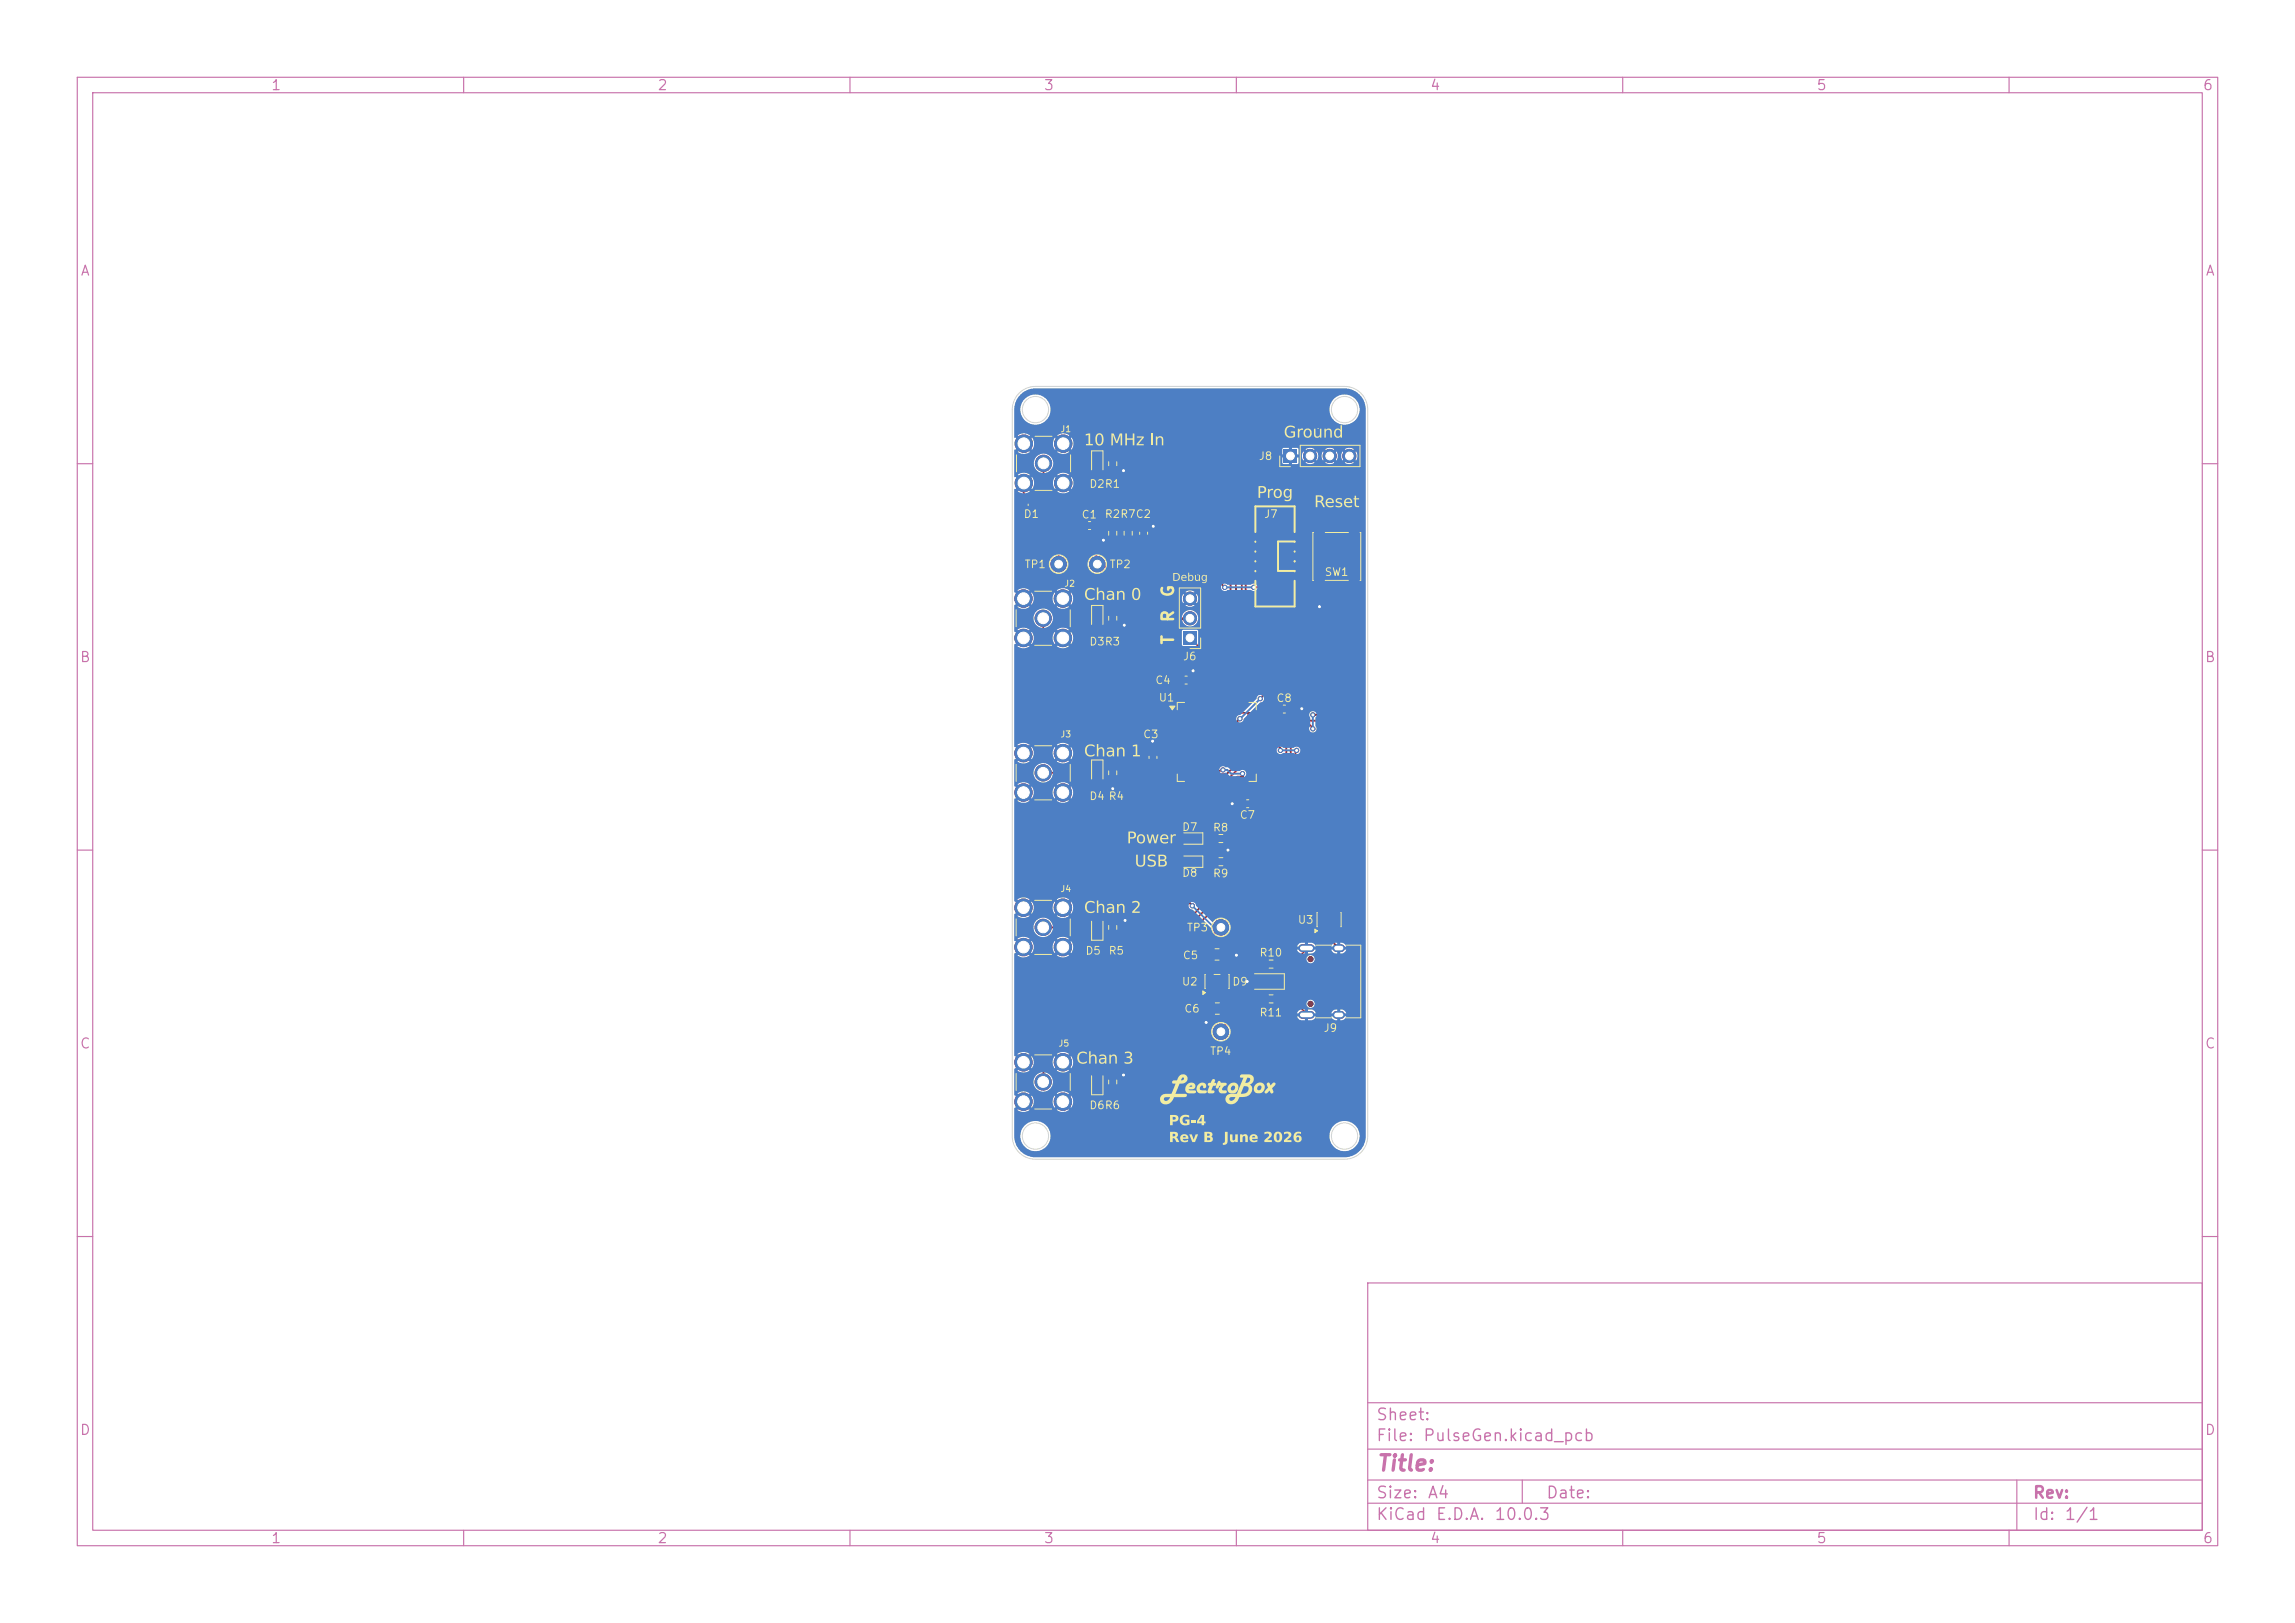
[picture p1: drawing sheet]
<svg xmlns="http://www.w3.org/2000/svg" width="297mm" height="210mm" viewBox="0 0 297 210" stroke-linecap="round" stroke-linejoin="round" font-family="sans-serif">
<defs><g id="words">
<text font-size="2" fill="#c872ab" x="178" y="190.8">Title:</text>
<g font-size="1.5" fill="#f2eda1">
<text x="152.3" y="77.4" transform="rotate(-90 152.3 77.4)">G</text>
<text x="152.3" y="83.5" transform="rotate(-90 152.3 83.5)">T</text>
<text x="152.3" y="80.6" transform="rotate(-90 152.3 80.6)">R</text>
</g>
<g font-size="1.5" fill="#c872ab">
<text x="178" y="184.2">Sheet:</text>
<text x="178" y="186.9">File:</text>
<text x="184.1" y="186.9">PulseGen.kicad_pcb</text>
<text x="178" y="197.1">KiCad</text>
<text x="178" y="194.3">Size:</text>
<text x="184.7" y="194.3">A4</text>
<text x="185.7" y="197.1">E.D.A.</text>
<text x="193.3" y="197.1">10.0.3</text>
<text x="200" y="194.3">Date:</text>
<text x="263" y="194.3">Rev:</text>
<text x="263" y="197.1">Id:</text>
<text x="267.1" y="197.1">1/1</text>
</g>
<g font-size="1.3" fill="#c872ab">
<text x="35" y="12">1</text>
<text x="85" y="12">2</text>
<text x="135" y="12">3</text>
<text x="185" y="12">4</text>
<text x="235" y="12">5</text>
<text x="285" y="12">6</text>
<text x="10.3" y="36">A</text>
<text x="285.4" y="36">A</text>
<text x="10.3" y="86">B</text>
<text x="285.3" y="86">B</text>
<text x="10.3" y="136">C</text>
<text x="285.3" y="136">C</text>
<text x="10.3" y="186">D</text>
<text x="285.3" y="186">D</text>
<text x="35" y="200">1</text>
<text x="85" y="200">2</text>
<text x="135" y="200">3</text>
<text x="185" y="200">4</text>
<text x="235" y="200">5</text>
<text x="285" y="200">6</text>
</g>
<g font-size="1" fill="#f2eda1">
<text x="162.8" y="59.8">J8</text>
<text x="140.9" y="63.4">D2R1</text>
<text x="132.4" y="67.3">D1</text>
<text x="139.9" y="67.3">C1</text>
<text x="142.9" y="67.3">R2R7C2</text>
<text x="163.5" y="67.3">J7</text>
<text x="132.5" y="73.8">TP1</text>
<text x="143.5" y="73.8">TP2</text>
<text x="171.4" y="74.8">SW1</text>
<text x="140.9" y="83.8">D3R3</text>
<text x="149.4" y="88.8">C4</text>
<text x="153" y="85.7">J6</text>
<text x="147.9" y="95.8">C3</text>
<text x="149.9" y="91">U1</text>
<text x="165.1" y="91.1">C8</text>
<text x="140.9" y="103.8">D4 R4</text>
<text x="152.9" y="107.8">D7</text>
<text x="156.9" y="107.8">R8</text>
<text x="160.4" y="106.2">C7</text>
<text x="152.9" y="113.7">D8</text>
<text x="156.9" y="113.8">R9</text>
<text x="167.9" y="119.8">U3</text>
<text x="140.4" y="123.8">D5</text>
<text x="143.4" y="123.8">R5</text>
<text x="153" y="124.4">C5</text>
<text x="153.5" y="120.8">TP3</text>
<text x="162.9" y="124">R10</text>
<text x="152.9" y="127.8">U2</text>
<text x="153.2" y="131.3">C6</text>
<text x="159.4" y="127.8">D9</text>
<text x="162.9" y="131.8">R11</text>
<text x="156.5" y="136.8">TP4</text>
<text x="171.2" y="133.8">J9</text>
<text x="140.9" y="143.8">D6R6</text>
</g>
<g font-size=".8" fill="#f2eda1">
<text x="137.2" y="56.1">J1</text>
<text x="137.7" y="76.1">J2</text>
<text x="137.2" y="95.6">J3</text>
<text x="137.2" y="115.6">J4</text>
<text x="136.9" y="135.6">J5</text>
</g>
</g></defs>
<g fill="none" stroke="#c872ab" stroke-width=".15">
<path d="M10 10h277v190h-277zM12 12h273v186h-273zM60 10v2M110 10v2M160 10v2M210 10v2M260 10v2M10 60h2M285 60h2M10 110h2M285 110h2M10 160h2"/>
<path d="M177 166h108v32h-108zM285 160h2M60 198v2M110 198v2M160 198v2M177 194.5h108M177 191.5h108M177 187.5h108M177 181.5h108M197 191.5v3M210 198v2M260 198v2"/>
<path d="M261 191.5v6.5"/>
</g>
<g fill="#c83434">
<path d="M165 124.3h.2h.6l.1 .2-.1 .7h-.1h-.7l-.1-.2z"/>
<path d="M163.2 124.3h.1h.7l.1 .2-.1 .7h-.2h-.6l-.1-.2z"/>
<path d="M151 92.1h1.5l.1 .2-.1 .1h-1.4z"/>
<path d="M151 92.6h1.5l.1 .2-.1 .1h-1.4z"/>
<path d="M151 93.1h1.5l.1 .2-.1 .1h-1.4z"/>
<path d="M151 93.6h1.5l.1 .2-.1 .1h-1.4z"/>
<path d="M151 94.1h1.5l.1 .2-.1 .1h-1.4z"/>
<path d="M151 94.6h1.5l.1 .2-.1 .1h-1.4z"/>
<path d="M151 95.1h1.5l.1 .2-.1 .1h-1.4z"/>
<path d="M151 95.6h1.5l.1 .2-.1 .1h-1.4z"/>
<path d="M151 96.1h1.5l.1 .2-.1 .1h-1.4z"/>
<path d="M151 96.6h1.5l.1 .2-.1 .1h-1.4z"/>
<path d="M151 97.1h1.5l.1 .2-.1 .1h-1.4z"/>
<path d="M151 97.6h1.5l.1 .2-.1 .1h-1.4z"/>
<path d="M151 98.1h1.5l.1 .2-.1 .1h-1.4z"/>
<path d="M151 98.6h1.5l.1 .2-.1 .1h-1.4z"/>
<path d="M151 99.1h1.5l.1 .2-.1 .1h-1.4z"/>
<path d="M151 99.6h1.5l.1 .2-.1 .1h-1.4z"/>
<path d="M153.6 100.9l.3 .1v1.4l-.1 .1-.2-.1z"/>
<path d="M154.1 100.9l.3 .1v1.4l-.1 .1-.2-.1z"/>
<path d="M154.6 100.9l.3 .1v1.4l-.1 .1-.2-.1z"/>
<path d="M155.1 100.9l.3 .1v1.4l-.1 .1-.2-.1z"/>
<path d="M155.6 100.9l.3 .1v1.4l-.1 .1-.2-.1z"/>
<path d="M156.1 100.9l.3 .1v1.4l-.1 .1-.2-.1z"/>
<path d="M156.6 100.9l.3 .1v1.4l-.1 .1-.2-.1z"/>
<path d="M157.1 100.9l.3 .1v1.4l-.1 .1-.2-.1z"/>
<path d="M157.6 100.9l.3 .1v1.4l-.1 .1-.2-.1z"/>
<path d="M158.1 100.9l.3 .1v1.4l-.1 .1-.2-.1z"/>
<path d="M158.6 100.9l.3 .1v1.4l-.1 .1-.2-.1z"/>
<path d="M159.1 100.9l.3 .1v1.4l-.1 .1-.2-.1z"/>
<path d="M159.6 100.9l.3 .1v1.4l-.1 .1-.2-.1z"/>
<path d="M160.1 100.9l.3 .1v1.4l-.1 .1-.2-.1z"/>
<path d="M160.6 100.9l.3 .1v1.4l-.1 .1-.2-.1z"/>
<path d="M161.1 100.9l.3 .1v1.4l-.1 .1-.2-.1z"/>
<path d="M162.4 99.6h1.4l.1 .2-.1 .1h-1.4z"/>
<path d="M162.4 99.1h1.4l.1 .2-.1 .1h-1.4z"/>
<path d="M162.4 98.6h1.4l.1 .2-.1 .1h-1.4z"/>
<path d="M162.4 98.1h1.4l.1 .2-.1 .1h-1.4z"/>
<path d="M162.4 97.6h1.4l.1 .2-.1 .1h-1.4z"/>
<path d="M162.4 97.1h1.4l.1 .2-.1 .1h-1.4z"/>
<path d="M162.4 96.6h1.4l.1 .2-.1 .1h-1.4z"/>
<path d="M162.4 96.1h1.4l.1 .2-.1 .1h-1.4z"/>
<path d="M162.4 95.6h1.4l.1 .2-.1 .1h-1.4z"/>
<path d="M162.4 95.1h1.4l.1 .2-.1 .1h-1.4z"/>
<path d="M162.4 94.6h1.4l.1 .2-.1 .1h-1.4z"/>
<path d="M162.4 94.1h1.4l.1 .2-.1 .1h-1.4z"/>
<path d="M162.4 93.6h1.4l.1 .2-.1 .1h-1.4z"/>
<path d="M162.4 93.1h1.4l.1 .2-.1 .1h-1.4z"/>
<path d="M162.4 92.6h1.4l.1 .2-.1 .1h-1.4z"/>
<path d="M162.4 92.1h1.4l.1 .2-.1 .1h-1.4z"/>
<path d="M161.1 89.6h.3v1.4l-.1 .1-.2-.1z"/>
<path d="M160.6 89.6h.3v1.4l-.1 .1-.2-.1z"/>
<path d="M160.1 89.6h.3v1.4l-.1 .1-.2-.1z"/>
<path d="M159.6 89.6h.3v1.4l-.1 .1-.2-.1z"/>
<path d="M159.1 89.6h.3v1.4l-.1 .1-.2-.1z"/>
<path d="M158.6 89.6h.3v1.4l-.1 .1-.2-.1z"/>
<path d="M158.1 89.6h.3v1.4l-.1 .1-.2-.1z"/>
<path d="M157.6 89.6h.3v1.4l-.1 .1-.2-.1z"/>
<path d="M157.1 89.6h.3v1.4l-.1 .1-.2-.1z"/>
<path d="M156.6 89.6h.3v1.4l-.1 .1-.2-.1z"/>
<path d="M156.1 89.6h.3v1.4l-.1 .1-.2-.1z"/>
<path d="M155.6 89.6h.3v1.4l-.1 .1-.2-.1z"/>
<path d="M155.1 89.6h.3v1.4l-.1 .1-.2-.1z"/>
<path d="M154.6 89.6h.3v1.4l-.1 .1-.2-.1z"/>
<path d="M154.1 89.6h.3v1.4l-.1 .1-.2-.1z"/>
<path d="M153.6 89.6h.3v1.4l-.1 .1-.2-.1z"/>
<path d="M156.3 127.5h.4l.1 .1v1.1v.1h-.4l-.1-.1z"/>
<path d="M157.2 127.5h.4l.2 .1v1.1l-.1 .1h-.3l-.2-.1z"/>
<path d="M158.2 127.5h.4l.1 .1v1.1v.1h-.4l-.1-.1z"/>
<path d="M158.2 125.2h.4l.1 .1v1.1v.1h-.4l-.1-.1z"/>
<path d="M156.3 125.2h.4l.1 .1v1.1v.1h-.4l-.1-.1z"/>
<path d="M141.6 78.7l.2-.1 .6 .1 .1 .1-.1 .8-.2 .1-.6-.1-.1-.2z"/>
<path d="M141.6 80.4h.2h.6l.1 .2-.1 .7-.2 .1-.6-.1-.1-.1z"/>
<path d="M143.6 69.5l.2-.1 .6 .1 .1 .2-.1 .6-.2 .1-.6-.1-.1-.1z"/>
<path d="M143.6 67.7l.2-.1 .6 .1 .1 .1-.1 .7-.2 .1-.6-.1-.1-.2z"/>
<path d="M164.9 91.3h.2h.7l.1 .2-.1 .7h-.2h-.7l-.1-.2z"/>
<path d="M166.6 91.3h.2h.7l.1 .2-.1 .7h-.1h-.8l-.1-.2z"/>
<path d="M161.9 103.6l.1-.1 .8 .1 .1 .2-.1 .6-.2 .1-.7-.1-.1-.2z"/>
<path d="M160.1 103.6l.2-.1 .8 .1v.2v.6l-.2 .1-.8-.1v-.2z"/>
<path d="M166.1 58.2h1.8v1.7h-1.8z"/>
</g>
<g fill="#c83434" stroke="#c83434" stroke-width=".13">
<circle cx="169.5" cy="59" r=".85"/>
<circle cx="172.1" cy="59" r=".85"/>
<circle cx="174.6" cy="59" r=".85"/>
</g>
<g fill="#c83434">
<path d="M170.8 119.5h.4l.1 .1 .1 1.1-.1 .1h-.4l-.1-.1z"/>
<path d="M171.7 119.5h.5l.1 .1v1.1l-.1 .1h-.4l-.1-.1z"/>
<path d="M172.7 119.5h.4l.1 .1 .1 1.1-.1 .1h-.4l-.1-.1z"/>
<path d="M172.7 117.2h.4l.1 .1 .1 1.1-.1 .1h-.4l-.1-.1z"/>
<path d="M171.7 117.2h.5l.1 .1v1.1l-.1 .1h-.4l-.1-.1z"/>
<path d="M170.8 117.2h.4l.1 .1 .1 1.1-.1 .1h-.4l-.1-.1z"/>
<path d="M152.2 87.6l.1-.1 .8 .1 .1 .2-.1 .6-.2 .1-.7-.1-.1-.2z"/>
<path d="M153.9 87.6l.2-.1 .7 .1 .1 .2-.1 .6-.1 .1-.8-.1-.1-.2z"/>
<path d="M170.1 75.6l1.1-.1 .2 .2v1.7l-.1 .2h-1l-.2-.2v-1.6z"/>
<path d="M170.1 66.5l1.1-.1 .2 .2v1.7l-.1 .2h-1l-.2-.2v-1.6z"/>
<path d="M174.6 75.6l1.1-.1 .2 .2 .1 1.7-.2 .2h-1l-.2-.2-.1-1.6z"/>
<path d="M174.6 66.5l1.1-.1 .2 .2 .1 1.7-.2 .2h-1l-.2-.2-.1-1.6z"/>
<path d="M141.6 98.7l.2-.1 .6 .1 .1 .1-.1 .8-.2 .1-.6-.1-.1-.2z"/>
<path d="M141.6 100.4h.2h.6l.1 .2-.1 .7-.2 .1-.6-.1-.1-.1z"/>
</g>
<g fill="#c83434" stroke="#c83434" stroke-width=".13">
<circle cx="135" cy="80" r="1.05"/>
<circle cx="137.5" cy="77.4" r="1.12"/>
<circle cx="132.5" cy="77.4" r="1.12"/>
<circle cx="137.5" cy="82.5" r="1.12"/>
<circle cx="132.5" cy="82.5" r="1.12"/>
</g>
<g fill="#c83434">
<path d="M141.6 58.7l.2-.1 .6 .1 .1 .1-.1 .8-.2 .1-.6-.1-.1-.2z"/>
<path d="M141.6 60.4h.2h.6l.1 .2-.1 .7-.2 .1-.6-.1-.1-.1z"/>
<path d="M143.6 78.7l.2-.1 .6 .1 .1 .1-.1 .7-.2 .1-.6-.1-.1-.2z"/>
<path d="M143.6 80.5l.2-.1 .6 .1 .1 .2-.1 .6-.2 .1-.6-.1-.1-.1z"/>
<path d="M167.5 130h1.3l.1 .1v.4l-.2 .1-1.2-.1-.1-.1z"/>
<path d="M167.5 129.2h1.3l.1 .1v.4l-.2 .1-1.2-.1-.1-.1z"/>
<path d="M167.5 128.1h1.3l.1 .2-.1 .1h-1.3z"/>
<path d="M167.5 127.1h1.3l.1 .2-.1 .1h-1.3z"/>
<path d="M167.5 126.6h1.3l.1 .2-.1 .1h-1.3z"/>
<path d="M167.5 125.6h1.3l.1 .2-.1 .1h-1.3z"/>
<path d="M167.5 124.3h1.3l.1 .1v.4l-.2 .1-1.2-.1-.1-.1z"/>
<path d="M167.5 123.5h1.3l.1 .1v.4l-.2 .1-1.2-.1-.1-.1z"/>
<path d="M167.5 125.1h1.3l.1 .2-.1 .1h-1.3z"/>
<path d="M167.5 126.1h1.3l.1 .2-.1 .1h-1.3z"/>
<path d="M167.5 127.6h1.3l.1 .2-.1 .1h-1.3z"/>
<path d="M167.5 128.6h1.3l.1 .2-.1 .1h-1.3z"/>
</g>
<path d="M168.5 131.3h1.1M168.5 122.7h1.1M173 131.3h.6M173 122.7h.6" fill="none" stroke="#c83434" stroke-width="1"/>
<g fill="#c83434">
<path d="M143.6 120.5l.2-.1 .6 .1 .1 .2-.1 .6-.2 .1-.6-.1-.1-.1z"/>
<path d="M143.6 118.7l.2-.1 .6 .1 .1 .1-.1 .7-.2 .1-.6-.1-.1-.2z"/>
<path d="M143.6 140.5l.2-.1 .6 .1 .1 .2-.1 .6-.2 .1-.6-.1-.1-.1z"/>
<path d="M143.6 138.7l.2-.1 .6 .1 .1 .1-.1 .7-.2 .1-.6-.1-.1-.2z"/>
<path d="M139.7 67.6l.1-.1 .8 .1 .1 .2-.1 .6-.2 .1-.7-.1-.1-.2z"/>
<path d="M141.4 67.6l.2-.1 .7 .1 .1 .2-.1 .6-.1 .1-.8-.1-.1-.2z"/>
</g>
<g fill="#c83434" stroke="#c83434" stroke-width=".13">
<circle cx="135" cy="100" r="1.05"/>
<circle cx="137.5" cy="97.4" r="1.13"/>
<circle cx="132.5" cy="97.4" r="1.13"/>
<circle cx="137.5" cy="102.5" r="1.12"/>
<circle cx="132.5" cy="102.5" r="1.12"/>
</g>
<g fill="#c83434">
<path d="M154.4 108.1l.2-.1 .7 .1 .1 .2-.1 .6-.1 .1-.8-.1-.1-.2z"/>
<path d="M152.7 108.1l.1-.1 .8 .1v.2v.6l-.2 .1-.7-.1-.1-.2z"/>
</g>
<g fill="#c83434" stroke="#c83434" stroke-width=".13">
<circle cx="135" cy="60" r="1.05"/>
<circle cx="137.6" cy="57.4" r="1.13"/>
<circle cx="132.5" cy="57.4" r="1.12"/>
<circle cx="137.6" cy="62.5" r="1.13"/>
<circle cx="132.5" cy="62.5" r="1.12"/>
<circle cx="135" cy="120" r="1.05"/>
<circle cx="137.5" cy="117.4" r="1.13"/>
<circle cx="132.5" cy="117.4" r="1.13"/>
<circle cx="137.5" cy="122.5" r="1.12"/>
<circle cx="132.5" cy="122.5" r="1.12"/>
</g>
<g fill="#c83434">
<path d="M165 128.8h.2h.6l.1 .2-.1 .7h-.1h-.7l-.1-.2z"/>
<path d="M163.2 128.8h.1h.7l.1 .2-.1 .7h-.2h-.6l-.1-.2z"/>
</g>
<g fill="#c83434" stroke="#c83434" stroke-width=".13">
<circle cx="135" cy="140" r="1.05"/>
<circle cx="137.5" cy="137.4" r="1.12"/>
<circle cx="132.5" cy="137.4" r="1.12"/>
<circle cx="137.5" cy="142.5" r="1.13"/>
<circle cx="132.5" cy="142.5" r="1.13"/>
</g>
<g fill="#c83434">
<path d="M156.7 111.1l.1-.1 .7 .1 .1 .2-.1 .6-.2 .1-.6-.1-.1-.2z"/>
<path d="M158.5 111.1l.2-.1 .6 .1 .1 .2-.1 .6-.1 .1-.7-.1-.1-.2z"/>
<path d="M153.2 81.7h1.6v1.7h-1.6z"/>
</g>
<g fill="#c83434" stroke="#c83434" stroke-width=".13">
<circle cx="154" cy="80" r=".85"/>
<circle cx="154" cy="77.5" r=".85"/>
<circle cx="142" cy="73" r="1"/>
</g>
<g fill="#c83434">
<path d="M164.9 126.5h.2h.8v.2v.8l-.2 .1-.8-.1-.1-.2z"/>
<path d="M162.1 126.5h.2h.8l.1 .2-.1 .8-.2 .1-.8-.1-.1-.2z"/>
<path d="M147.6 69.4l.2-.1 .6 .1 .1 .2-.1 .7-.2 .1-.6-.1-.1-.1z"/>
<path d="M147.6 67.7l.2-.1 .6 .1 .1 .1-.1 .8-.2 .1-.6-.1-.1-.2z"/>
<path d="M156 129.8h.2h.8l.1 .2-.1 1.2h-.2h-.8l-.1-.2z"/>
<path d="M158.1 129.8h.1h.9l.1 .2-.1 1.2h-.2h-.8l-.1-.2z"/>
</g>
<circle cx="158" cy="120" r="1" fill="#c83434" stroke="#c83434" stroke-width=".13"/>
<g fill="#c83434">
<path d="M143.6 98.7l.2-.1 .6 .1 .1 .1-.1 .7-.2 .1-.6-.1-.1-.2z"/>
<path d="M143.6 100.5l.2-.1 .6 .1 .1 .2-.1 .6-.2 .1-.6-.1-.1-.1z"/>
<path d="M143.6 58.7l.2-.1 .6 .1 .1 .1-.1 .7-.2 .1-.6-.1-.1-.2z"/>
<path d="M143.6 60.5l.2-.1 .6 .1 .1 .2-.1 .6-.2 .1-.6-.1-.1-.1z"/>
<path d="M148.8 98.4l.2-.1 .6 .1 .1 .2-.1 .7-.2 .1-.6-.1-.1-.1z"/>
<path d="M148.8 96.7l.2-.1 .6 .1 .1 .1-.1 .8-.2 .1-.6-.1-.1-.2z"/>
<path d="M158 122.8h.2h.9v.2v1.2h-.2h-.9l-.1-.2z"/>
<path d="M155.9 122.8h.2h.9v.2v1.2h-.2h-.9v-.2z"/>
<path d="M154.4 111.1l.2-.1 .7 .1 .1 .2-.1 .6-.1 .1-.8-.1-.1-.2z"/>
<path d="M152.7 111.1l.1-.1 .8 .1v.2v.6l-.2 .1-.7-.1-.1-.2z"/>
<path d="M145.6 67.7l.2-.1 .6 .1 .1 .1-.1 .7-.2 .1-.6-.1-.1-.2z"/>
<path d="M145.6 69.5l.2-.1 .6 .1 .1 .2-.1 .6-.2 .1-.6-.1-.1-.1z"/>
<path d="M141.6 140.4h.2h.6l.1 .2-.1 .7-.2 .1-.6-.1-.1-.1z"/>
<path d="M141.6 138.7l.2-.1 .6 .1 .1 .1-.1 .8-.2 .1-.6-.1-.1-.2z"/>
<path d="M165.6 74.2h2.8v.7h-2.8z"/>
<path d="M161.6 74.2h2.8v.7h-2.8z"/>
<path d="M165.6 72.9h2.8v.7h-2.8z"/>
<path d="M161.6 72.9h2.8v.7h-2.8z"/>
<path d="M165.6 71.7h2.8v.6h-2.8z"/>
<path d="M161.6 71.7h2.8v.6h-2.8z"/>
<path d="M165.6 70.4h2.8v.7h-2.8z"/>
<path d="M161.6 70.4h2.8v.7h-2.8z"/>
<path d="M165.6 69.1h2.8v.7h-2.8z"/>
<path d="M161.6 69.1h2.8v.7h-2.8z"/>
</g>
<circle cx="158" cy="133.5" r="1" fill="#c83434" stroke="#c83434" stroke-width=".13"/>
<g fill="#c83434">
<path d="M156.7 108.1l.1-.1 .7 .1 .1 .2-.1 .6-.2 .1-.6-.1-.1-.2z"/>
<path d="M158.5 108.1l.2-.1 .6 .1 .1 .2-.1 .6-.1 .1-.7-.1-.1-.2z"/>
<path d="M133.3 65.2h.2v.3h-.2z"/>
<path d="M133.7 65.2h.2v.3h-.2z"/>
<path d="M141.6 120.4h.2h.6l.1 .2-.1 .7-.2 .1-.6-.1-.1-.1z"/>
<path d="M141.6 118.7l.2-.1 .6 .1 .1 .1-.1 .8-.2 .1-.6-.1-.1-.2z"/>
</g>
<g fill="#c83434" stroke="#c83434" stroke-width=".13">
<circle cx="137" cy="73" r="1"/>
<circle cx="154.4" cy="86.8" r=".27"/>
<circle cx="159.5" cy="104" r=".28"/>
<circle cx="158.9" cy="110" r=".28"/>
<circle cx="149.3" cy="68.1" r=".27"/>
<circle cx="161.4" cy="127" r=".28"/>
<circle cx="168.5" cy="91.7" r=".27"/>
<circle cx="145.6" cy="119.1" r=".27"/>
<circle cx="144" cy="102" r=".28"/>
<circle cx="145.5" cy="80.9" r=".28"/>
<circle cx="156.1" cy="132.3" r=".28"/>
<circle cx="170.7" cy="78.5" r=".28"/>
<circle cx="160" cy="123.6" r=".28"/>
<circle cx="142.8" cy="69.9" r=".28"/>
<circle cx="145.4" cy="139.1" r=".27"/>
<circle cx="149.2" cy="95.9" r=".28"/>
<circle cx="145.4" cy="60.9" r=".27"/>
<circle cx="154.3" cy="117.2" r=".27"/>
<circle cx="160.8" cy="100.1" r=".27"/>
<circle cx="158.3" cy="99.6" r=".27"/>
<circle cx="158.5" cy="76" r=".27"/>
<circle cx="162.3" cy="76" r=".27"/>
<circle cx="163.1" cy="90.4" r=".27"/>
<circle cx="160.5" cy="93" r=".28"/>
<circle cx="167.8" cy="97.1" r=".27"/>
<circle cx="165.7" cy="97.1" r=".27"/>
<circle cx="169.9" cy="94.3" r=".28"/>
<circle cx="169.9" cy="92.5" r=".27"/>
</g>
<g fill="none" stroke="#c83434" stroke-width=".25">
<path d="M135 60v4.4M144 59.1h-2M132.5 62.5v1.9M135 64.4l3.6 3.6M135 64.4l-.8 .9M138.6 68h1.5M138.6 68l-1.6 1.6v3.4M142 60.9v1.3l.8 .7h6.3l10.2 10.1v13.9l-2.1 2v1.4M142.8 69.9h.1M142.8 69.9h1.2M144 79.1h-2M145.4 60.9h-1.4"/>
<path d="M146 68.1l-4.1-.1v4.9l.1 .1h.6l4 4v16.4l.9 .9h4.3M148 69.9h-2M148 69.9h4.4l6.1 6.1M148 69.9v14l4.1 4.1M149.3 68.1h-1.3M163 73.3h-1.8l-.5 .5v16.5M163 72h-1.9l-1.2 1.2v14l-2.2 2.2v.9M163 69.5h.4l3.4-3.5h7l1.4 1.5v10.7l-12.1 12.2M163 74.5h-1.5l-.3 .3v15.5M167 74.5l-1.4 1.5h-3.4M170.7 67.5l-2 2h-2.7l-.6 .6v1.1l.7 .8h.9v1.3h2.3l1.4 1.4v3.8M135 80v7.9l12.3 12.3h11.4l.7-.7v-1.2l2.1-2h1.6"/>
<path d="M138.5 91.4h.1M142 80.9v10.3l3.8 3.8h3.6l.8 .8h1.6M144 80.9h1.5M144 99.1h-2M145.5 80.9h.1M149.2 95.9v1.2h.6l.4 .5v.9l.8 .8h.8M149.2 98.9l.9 .9h7.8l.1-.2h.3M152.6 88v1.3l1.1 1-1.9 2h12.3l.5-.5h.7l.3-.3M154 82.5l2.2 2.3v5.5M154 80h-.9l-1.1 1.1v2l3.7 3.7v3.5M154.2 89.6l.3-.3h.4l.3 .3v.7M154.4 86.8v1.2l-.2 .2v2.1"/>
<path d="M160.5 93l-2.3 2.3h-6.4M161.5 92.3v.8l-6.6 6.7M163.1 94.3h2.2l1.8 1.7v10.7l-14.5 14.4h-3.1l-14.4 14.4-.1 4.5M163.1 95.3h1l1.6 1.5v.3M163.1 97.3h-1.5l-1.3 1.2v.9l-1.1 1.2h-12.2l-.6-.6h-11.4M163.1 94.8h1.6l1.8 1.7v9.8l-13.7 13.7h-17.8M163.1 93.8h6.4l.4 .5M163.1 93.3h11.6l.6 .6v21.6l-.9 .9h-2.5l-.8 .8v.7M167.8 97.1h-.2v10l-14.9 14.9h-1.9l-8.8 8.8v8.3M168.5 91.7l-1.4 .1-1 1h-3M169.9 92.5h4.8l1.4 1.5v21.7l-1.3 1.3h-1l-.8 .9M142 100.9v1.2l.5 .5h10.3l.9-.9"/>
<path d="M144 100.9v1.2M144 119.1h1.6M145.6 119.1h.1M153.1 108.5h.9M154.2 101.7v1.4l-.2 .2h-5.4l-6.6 6.6v9.2M154.7 101.7v1.5l-2.7 2.7v4.4l1.1 1.2M154.9 108.5h2.2M154.9 111.5h2.2M158.7 101.7v1.6l.8 .7h1.1l.1-.1v-2.2M158.9 108.5v3M160.8 100.1v.4l.4 .4v.8l1.1 1.1v1.6l-1.9 2h-5l-1.4 1.4v9.1l.3 .3M160.8 100.5h-.7l-.4 .4v.8"/>
<path d="M172 117.9v.6l-.5 .6h-1.5l-4.1 4v.9M142 120.9h2M144 139.1h1.4M145.4 139.1h.1M156.1 130.5v1.8M156.6 128.1v-.7l.4-.4h1l.4 .5v2.9M157.5 128.1v1.4l-1 1M158 120l-1.5 1.5v4.3l.1 .1M158.4 128.1l2.2 2.2h5.7l.8-.8h1.1M158.5 123.5h1.4l.1 .1M158.6 130.5v2.4l-.6 .6M158.6 128l-.1 .1"/>
<path d="M161.4 127h1.2M162.6 127l1 1v1.3M163.6 124.8v1.2l-1 1M165.2 125.3h3M165.9 124h-1l-.4 .4v1.7l.9 .9-1 1 .1 2.3M165.9 124l.5 .6h1.8M168.2 130.3l.9 .9v.1M168.2 126.8h.7l.3 .2v.5M168.2 128.3h-1.8l-1 1M169.1 122.7v.1l-.9 1M171.1 120.1v4l-2.2 2.2h-1.5l-.2 .2v.5l.2 .3h.8M172 120.1v1.3l1.3 1.3"/>
<path d="M173 120.1l1.7 1.9v1.8l-.7 .7h-1.8l-3.3 3.3h-.7M142 140.9h2"/>
</g>
<path d="M132.5 64.4l.9 .9M133.8 65.3h.4" fill="none" stroke="#c83434" stroke-width=".2"/>
<path d="M166.1 58.2h1.8v1.7h-1.8z" fill="#4d7fc4"/>
<g fill="#4d7fc4" stroke="#4d7fc4" stroke-width=".13">
<circle cx="169.5" cy="59" r=".85"/>
<circle cx="172.1" cy="59" r=".85"/>
<circle cx="174.6" cy="59" r=".85"/>
<circle cx="135" cy="80" r="1.05"/>
<circle cx="137.5" cy="77.4" r="1.12"/>
<circle cx="132.5" cy="77.4" r="1.12"/>
<circle cx="137.5" cy="82.5" r="1.12"/>
<circle cx="132.5" cy="82.5" r="1.12"/>
<circle cx="135" cy="100" r="1.05"/>
<circle cx="137.5" cy="97.4" r="1.13"/>
<circle cx="132.5" cy="97.4" r="1.13"/>
<circle cx="137.5" cy="102.5" r="1.12"/>
<circle cx="132.5" cy="102.5" r="1.12"/>
<circle cx="135" cy="60" r="1.05"/>
<circle cx="137.6" cy="57.4" r="1.13"/>
<circle cx="132.5" cy="57.4" r="1.12"/>
<circle cx="137.6" cy="62.5" r="1.13"/>
<circle cx="132.5" cy="62.5" r="1.12"/>
<circle cx="135" cy="120" r="1.05"/>
<circle cx="137.5" cy="117.4" r="1.13"/>
<circle cx="132.5" cy="117.4" r="1.13"/>
<circle cx="137.5" cy="122.5" r="1.12"/>
<circle cx="132.5" cy="122.5" r="1.12"/>
<circle cx="135" cy="140" r="1.05"/>
<circle cx="137.5" cy="137.4" r="1.12"/>
<circle cx="132.5" cy="137.4" r="1.12"/>
<circle cx="137.5" cy="142.5" r="1.13"/>
<circle cx="132.5" cy="142.5" r="1.13"/>
</g>
<path d="M168.5 131.3h1.1M168.5 122.7h1.1M173 131.3h.6M173 122.7h.6" fill="none" stroke="#4d7fc4" stroke-width="1"/>
<path d="M153.2 81.7h1.6v1.7h-1.6z" fill="#4d7fc4"/>
<g fill="#4d7fc4" stroke="#4d7fc4" stroke-width=".13">
<circle cx="154" cy="80" r=".85"/>
<circle cx="154" cy="77.5" r=".85"/>
<circle cx="142" cy="73" r="1"/>
<circle cx="158" cy="120" r="1"/>
<circle cx="158" cy="133.5" r="1"/>
<circle cx="137" cy="73" r="1"/>
<circle cx="154.4" cy="86.8" r=".27"/>
<circle cx="159.5" cy="104" r=".28"/>
<circle cx="158.9" cy="110" r=".28"/>
<circle cx="149.3" cy="68.1" r=".27"/>
<circle cx="161.4" cy="127" r=".28"/>
<circle cx="168.5" cy="91.7" r=".27"/>
<circle cx="145.6" cy="119.1" r=".27"/>
<circle cx="144" cy="102" r=".28"/>
<circle cx="145.5" cy="80.9" r=".28"/>
<circle cx="156.1" cy="132.3" r=".28"/>
<circle cx="170.7" cy="78.5" r=".28"/>
<circle cx="160" cy="123.6" r=".28"/>
<circle cx="142.8" cy="69.9" r=".28"/>
<circle cx="145.4" cy="139.1" r=".27"/>
<circle cx="149.2" cy="95.9" r=".28"/>
<circle cx="145.4" cy="60.9" r=".27"/>
<circle cx="154.3" cy="117.2" r=".27"/>
<circle cx="160.8" cy="100.1" r=".27"/>
<circle cx="158.3" cy="99.6" r=".27"/>
<circle cx="158.5" cy="76" r=".27"/>
<circle cx="162.3" cy="76" r=".27"/>
<circle cx="163.1" cy="90.4" r=".27"/>
<circle cx="160.5" cy="93" r=".28"/>
<circle cx="167.8" cy="97.1" r=".27"/>
<circle cx="165.7" cy="97.1" r=".27"/>
<circle cx="169.9" cy="94.3" r=".28"/>
<circle cx="169.9" cy="92.5" r=".27"/>
</g>
<path d="M158.5 76h3.7M158.3 99.6h.5l.5 .5h1.5M163.1 90.4l-2.6 2.6M165.7 97.1h2.1M169.9 92.5v1.8M154.3 117.2l2.8 2.8h.9" fill="none" stroke="#4d7fc4" stroke-width=".25"/>
<path d="M132.1 51.1a2.75 2.75 0 0 1 1.9-.8h40a2.75 2.75 0 0 1 2.7 2.7v94a2.75 2.75 0 0 1-2.7 2.7h-40a2.75 2.75 0 0 1-2.7-2.8h.7a1.95 1.95 0 0 0 2 2.1 1.95 1.95 0 0 0 2-2.1h36a1.96 1.96 0 0 0 2.8 1.9 1.96 1.96 0 0 0 .4-3.3 1.96 1.96 0 0 0-3.1 1.1l-.1 .3h-36a1.95 1.95 0 0 0-2-1.9 1.95 1.95 0 0 0-2 1.9h-.7v-3.5l.5-.5 .3 .3-.4 .4 .1 .1a1.32 1.32 0 0 0 1.4-.1l-.4-.4 .3-.3 .4 .4 .2-.4 .1-.5h2.4l.1 .5 .2 .4 .4-.4 .3 .3-.4 .4 .1 .1a1.32 1.32 0 0 0 1.4-.1l-.4-.4 .3-.3 .4 .4 .1-.1a1.32 1.32 0 0 0-.1-1.4l-.4 .4-.3-.3 .4-.4-.1-.1a1.32 1.32 0 0 0-1.4 .1l.4 .4-.3 .3-.4-.4-.3 .6h-2.4l-.3-.6-.4 .4-.3-.3 .4-.4-.1-.1a1.32 1.32 0 0 0-1.4 .1l.4 .4-.3 .3-.5-.5v-1.8h2.4v.2a1.25 1.25 0 0 0 2 1 1.25 1.25 0 0 0 0-2.2 1.25 1.25 0 0 0-2 1h-2.4v-1.6l.5-.5 .3 .3-.4 .4 .1 .1a1.32 1.32 0 0 0 1.4-.1l-.4-.4 .3-.3 .4 .4 .2-.4 .1-.5h2.4l.1 .5 .2 .4 .4-.4 .3 .3-.4 .4 .1 .1a1.32 1.32 0 0 0 1.4-.1l-.4-.4 .3-.3 .4 .4 .1-.1a1.32 1.32 0 0 0-.1-1.4l-.4 .4-.3-.3 .4-.4-.1-.1a1.32 1.32 0 0 0-1.4 .1l.4 .4-.3 .3-.4-.4-.3 .6h-2.4l-.3-.6-.4 .4-.3-.3 .4-.4-.1-.1a1.32 1.32 0 0 0-1.4 .1l.4 .4-.3 .3-.5-.5v-3.2h25.5v.2a1.2 1.2 0 0 0 1.8 .9 1.2 1.2 0 0 0 0-2 1.2 1.2 0 0 0-1.8 .9h-25.5v-2.3h37l-.1 .2 .1 .2h-.5l.3 .4 .4 .1h.4v-.4h.4v.4l.7-.1 .3-.4h-.5l.1-.1-.1-.3h2.9l-.1 .2 .1 .2h-.4a.71 .71 0 0 0 .7 .5v-.4h.4v.4l.6-.1 .2-.4h-.4l.1-.1-.1-.3h.4a.71 .71 0 0 0-.8-.5v.4h-.4v-.4h-.1l-.4 .2-.2 .3h-2l-.2-.3-.4-.2h-.4v.4h-.4v-.4h-.6l-.3 .3-.2 .2h-36.5v-1.3h37.8a.53 .53 0 0 0 .7 .6 .53 .53 0 0 0 .2-.9 .53 .53 0 0 0-.9 .2v.1h-37.8v-5.8h37.8a.53 .53 0 0 0 .7 .6 .53 .53 0 0 0 .2-.8 .53 .53 0 0 0-.9 .1v.1h-37.8v-.6l.5-.5 .3 .3-.4 .4a1.31 1.31 0 0 0 1.5 0l-.4-.4 .3-.3 .4 .4 .2-.4 .1-.5h2.4l.1 .5 .2 .4 .4-.4 .3 .3-.4 .4 .1 .1a1.32 1.32 0 0 0 1.4-.1l-.4-.4 .3-.3 .4 .4 .2-.4 .1-.4h29.4l-.1 .1 .1 .3h-.5l.3 .3 .4 .2h.4v-.4h.4v.4l.7-.1 .3-.4h-.5l.1-.2-.1-.2h2.9l-.1 .1 .1 .3h-.4l.1 .2 .3 .3h.3v-.4h.4v.4a.71 .71 0 0 0 .8-.5h-.4l.1-.2-.1-.2h.4l-.2-.4-.6-.1v.4h-.4v-.4a.71 .71 0 0 0-.7 .5h-2l-.2-.4-.4-.1h-.4v.4h-.4v-.4h-.6l-.3 .2-.2 .3h-28.9l-.3-.7-.4 .4-.3-.3 .4-.4-.1-.1a1.32 1.32 0 0 0-1.4 .1l.4 .4-.3 .3-.4-.4-.3 .6h-2.4l-.3-.6-.4 .4-.3-.3 .4-.4-.1-.1a1.32 1.32 0 0 0-1.4 .1l.4 .4-.3 .3-.5-.5v-1.8h2.4v.2a1.25 1.25 0 0 0 2 1 1.25 1.25 0 0 0 0-2.2 1.25 1.25 0 0 0-2 1h-2.4v-1.6l.5-.5 .3 .3-.4 .4 .1 .1a1.32 1.32 0 0 0 1.4-.1l-.4-.4 .3-.3 .4 .4 .2-.4 .1-.5h2.4l.1 .5 .2 .4 .4-.4 .3 .3-.4 .4 .1 .1a1.32 1.32 0 0 0 1.4-.1l-.4-.4 .3-.3 .4 .4 .2-.4v-.7h15a.52 .52 0 0 0 .5 .6l2.5 2.5a1.21 1.21 0 0 0 1.7 .8 1.21 1.21 0 0 0 .4-1.8 1.21 1.21 0 0 0-1.9 .1l-2.2-2.1a.48 .48 0 0 0-.5-.5 .48 .48 0 0 0-.5 .4h-15l-.2-.4-.4 .4-.3-.3 .4-.4-.1-.1a1.32 1.32 0 0 0-1.4 .1l.4 .4-.3 .3-.4-.4-.3 .6h-2.4l-.3-.6-.4 .4-.3-.3 .4-.4-.1-.1a1.32 1.32 0 0 0-1.4 .1l.4 .4-.3 .3-.5-.5v-13.2l.5-.5 .3 .3-.4 .4 .1 .1a1.32 1.32 0 0 0 1.4-.1l-.4-.4 .3-.3 .4 .4 .2-.4 .1-.5h2.4l.1 .5 .2 .4 .4-.4 .3 .3-.4 .4 .1 .1a1.32 1.32 0 0 0 1.4-.1l-.4-.4 .3-.3 .4 .4 .1-.1a1.32 1.32 0 0 0-.1-1.4l-.4 .4-.3-.3 .4-.4-.1-.1a1.32 1.32 0 0 0-1.4 .1l.4 .4-.3 .3-.4-.4-.3 .6h-2.4l-.3-.6-.4 .4-.3-.3 .4-.4-.1-.1a1.32 1.32 0 0 0-1.4 .1l.4 .4-.3 .3-.5-.5v-1.8h2.4v.2a1.25 1.25 0 0 0 1.6 1.1 1.25 1.25 0 0 0 .9-1.6h21.6v.1a.54 .54 0 0 0 .9 .3l.5 .4h1.3a.49 .49 0 0 0 .7 0 .49 .49 0 0 0-.1-.7 .49 .49 0 0 0-.7 .1h-.9l-.5-.5h-.4a.48 .48 0 0 0-.8 .3l-21.6-.1a1.25 1.25 0 0 0-1.4-.7 1.25 1.25 0 0 0-1.1 1.1h-2.4v-1.6l.5-.5 .3 .3-.4 .4 .1 .1a1.32 1.32 0 0 0 1.4-.1l-.4-.4 .3-.3 .4 .4 .2-.4 .1-.5h2.4l.1 .5 .2 .4 .4-.4 .3 .3-.4 .4 .1 .1a1.32 1.32 0 0 0 1.4-.1l-.4-.4 .3-.3 .4 .4 .2-.4v-.8h26.4a.5 .5 0 0 0 .3 .5 .5 .5 0 0 0 .6-.1h1.4a.49 .49 0 0 0 .7 0 .49 .49 0 0 0-.1-.7 .49 .49 0 0 0-.7 .1h-1.4a.48 .48 0 0 0-.5-.2 .48 .48 0 0 0-.3 .4h-26.4l-.2-.3-.4 .4-.3-.3 .4-.4-.1-.1a1.32 1.32 0 0 0-1.4 .1l.4 .4-.3 .3-.4-.4-.3 .6h-2.4l-.3-.6-.4 .4-.3-.3 .4-.4-.1-.1a1.32 1.32 0 0 0-1.4 .1l.4 .4-.3 .3-.5-.5v-3.7h28.7v.2a.48 .48 0 0 0 .5 .4 .48 .48 0 0 0 .4-.4l.6-.7h7.9l.2 .5v1a.49 .49 0 0 0-.1 .7 .49 .49 0 0 0 .8 0 .49 .49 0 0 0-.1-.7v-1.1a.48 .48 0 0 0-.1-.7 .48 .48 0 0 0-.7 .3h-7.9l1.6-1.5a.49 .49 0 0 0 .5-.5 .49 .49 0 0 0-.5-.5 .49 .49 0 0 0-.5 .5l-2.1 2.1-.3 .1-.2 .3h-28.7v-9.5l.5-.5 .3 .3-.4 .4a1.31 1.31 0 0 0 1.5 0l-.4-.4 .3-.3 .4 .4 .2-.4 .1-.5h2.4l.1 .5 .2 .4 .4-.4 .3 .3-.4 .4 .1 .1a1.32 1.32 0 0 0 1.4-.1l-.4-.4 .3-.3 .4 .4 .1-.1a1.32 1.32 0 0 0-.1-1.4l-.4 .4-.3-.3 .2-.2h14.8l.1 1.8 1.9 .1 .2-.2v-1.7l-.2-.2h-1.8l-.2 .2h-14.8l.2-.2-.1-.1a1.32 1.32 0 0 0-1.4 .1l.4 .4-.3 .3-.4-.4-.3 .6h-2.4l-.3-.6-.4 .4-.3-.3 .4-.4-.1-.1a1.32 1.32 0 0 0-1.4 .1l.4 .4-.3 .3-.5-.5v-1.8h2.4v.2a1.25 1.25 0 0 0 1.4 1.2 1.25 1.25 0 0 0 1.1-1.4h16.7v.2a1.06 1.06 0 0 0 1.7 .8 1.06 1.06 0 0 0 0-1.8 1.06 1.06 0 0 0-1.7 .8h-16.7v-.2a1.25 1.25 0 0 0-1.3-1 1.25 1.25 0 0 0-1.2 1.2h-2.4v-1.6l.5-.5 .3 .3-.4 .4 .1 .1a1.32 1.32 0 0 0 1.4-.1l-.4-.4 .3-.3 .4 .4 .2-.4 .1-.5h2.4l.1 .5 .2 .4 .4-.4 .3 .3-.4 .4 .1 .1a1.32 1.32 0 0 0 1.4-.1l-.4-.4 .3-.3 .4 .4 .2-.4 .1-.4h14l.2 .6 .4-.4 .3 .3-.4 .4 .5 .2 .7-.2-.4-.4 .3-.3 .4 .4 .1-.6-.1-.5-.4 .4-.3-.3 .4-.4-.5-.2-.7 .2 .4 .4-.3 .3-.4-.4-.2 .5h-14l-.3-.7-.4 .4-.3-.3 .4-.4-.1-.1a1.32 1.32 0 0 0-1.4 .1l.4 .4-.3 .3-.4-.4-.3 .6h-2.4l-.3-.6-.4 .4-.3-.3 .4-.4-.1-.1a1.32 1.32 0 0 0-1.4 .1l.4 .4-.3 .3-.5-.5v-.7h26.7v.2a.51 .51 0 0 0 .9 .2h3a.49 .49 0 0 0 .7 0 .49 .49 0 0 0 0-.7 .49 .49 0 0 0-.7 .1h-3.1a.48 .48 0 0 0-.5-.2 .48 .48 0 0 0-.3 .4h-26.7v-3h4.5v.2a1.2 1.2 0 0 0 1.3 1.1 1.2 1.2 0 0 0 1.1-1.3h2.6v.2a1.2 1.2 0 0 0 1.8 .9 1.2 1.2 0 0 0 0-2 1.2 1.2 0 0 0-1.8 .9h-2.6v-.2a1.2 1.2 0 0 0-1.3-.9 1.2 1.2 0 0 0-1.1 1.1h-4.5v-9.5l.5-.5 .3 .3-.4 .4a1.31 1.31 0 0 0 1.6 0l-.4-.4 .2-.3 .5 .4 .2-.5v-.4h2.5v.4l.2 .5 .4-.4 .3 .3-.4 .4h.1a1.32 1.32 0 0 0 1.5 0l-.4-.4 .2-.3 .5 .4v-.1a1.32 1.32 0 0 0 0-1.5l-.5 .4-.2-.2 .4-.5h-.1a1.32 1.32 0 0 0-1.5 0l.4 .5-.3 .2-.4-.4-.2 .7h-2.5l-.2-.7-.5 .4-.2-.2 .4-.5h-.1a1.32 1.32 0 0 0-1.5 0l.4 .5-.3 .2-.5-.4v-1.8h2.5a1.25 1.25 0 0 0 1.7 1.2 1.25 1.25 0 0 0 .4-2.1 1.25 1.25 0 0 0-2.1 .7v.2h-2.5v-1.6l.5-.5 .3 .3-.4 .4h.1a1.32 1.32 0 0 0 1.5 0l-.4-.4 .2-.3 .5 .4 .2-.5v-.4h2.5v.4l.2 .5 .4-.4 .3 .3-.4 .4h.1a1.32 1.32 0 0 0 1.5 0l-.4-.4 .2-.3 .5 .4 27.2-.1v.7h.6v.4h-.6l.1 .7 .1 .1h.7v-.5h.4v.5h.8v-.8h-.5v-.3h1l.2 .7 .4-.4 .3 .3-.4 .4 .4 .1 .7-.1-.4-.4 .3-.3 .4 .4 .2-.7h.4l.2 .7 .4-.4 .3 .3-.4 .4 .5 .1 .7-.1-.4-.4 .2-.3 .5 .4 .1-.7h.5l.1 .7 .5-.4 .2 .3-.4 .4 .5 .1 .7-.1-.4-.4 .3-.3 .4 .4 .2-.5-.2-.7-.4 .4-.3-.3 .4-.4-.5-.1-.7 .1 .4 .4-.2 .3-.5-.4-.1 .5h-.5l-.1-.5-.5 .4-.2-.3 .4-.4-.5-.1-.7 .1 .4 .4-.3 .3-.4-.4-.2 .5h-.4l-.2-.5-.4 .4-.3-.3 .4-.4-.5-.1-.6 .1 .4 .4-.3 .3-.4-.4-.2 .5h-1v-.1h.5v-.7l-.1-.1h-.7v.5h-.4v-.5h-.7l-.2 .1h-27.2a1.32 1.32 0 0 0 0-1.5l-.5 .4-.2-.2 .4-.5h-.1a1.32 1.32 0 0 0-1.5 0l.4 .5-.3 .2-.4-.4-.2 .7h-2.5l-.2-.7-.5 .4-.2-.2 .4-.5h-.1a1.32 1.32 0 0 0-1.5 0l.4 .5-.3 .2-.5-.4v-3.7h.7a1.95 1.95 0 0 0 2 2.1 1.95 1.95 0 0 0 2-2.1h36v.2a1.95 1.95 0 0 0 3 1.6 1.95 1.95 0 0 0 0-3.4 1.95 1.95 0 0 0-3 1.6h-36l-.1-.3a1.95 1.95 0 0 0-2-1.6 1.95 1.95 0 0 0-1.9 1.9h-.7l.2-1.1z" fill="#4d7fc4"/>
<g fill="#f2eda1">
<path d="M164 140.1h.2l.2 .3 .4-.3 .2 .1v.2l-.4 .4 .2 .5-.1 .2-.2-.1-.2-.3-.4 .4-.2-.1v-.2l.4-.5-.2-.4z"/>
<path d="M159.1 140.3l.5-.2 .5 .2 .2 .5-.3 .5-.5 .2-.5-.2-.2-.4h.5l.1 .2h.2l.1-.1 .1-.3v-.2h-.2l-.2 .1-.1 .3h-.5z"/>
<path d="M153.7 140.3l.4-.2 .5 .1 .1 .3-.1 .3-.3 .1-.5 .1 .2 .1h.7l.1 .1-.1 .2-.8 .1-.4-.2-.1-.3v-.4h.9l-.2-.1-.2 .1h-.5z"/>
<path d="M162.5 140.3l.5-.2 .5 .2 .2 .5-.3 .5-.6 .2-.4-.2-.1-.4h.4l.1 .1 .2 .1 .1-.1 .1-.3v-.2h-.2l-.2 .1-.1 .3h-.4z"/>
<path d="M156.4 140.2l.3-.1 .2-.4h.3l-.1 .4 .3 .1v.1l-.1 .2h-.3l-.3 .6 .4 .1 .1 .1-.1 .1-.6 .1-.2-.1v-.3l.2-.6-.2-.1z"/>
<path d="M155.1 140.3l.4-.2 .5 .1 .1 .3-.1 .3h-.2l-.1-.3h-.2l-.2 .1v.3l.1 .2h.7v.3l-.8 .1-.3-.2-.1-.5z"/>
<path d="M157.6 139.9h.2l.2 .2 .7 .1v.2l-.3 .1-.3 .4 .1 .2h.5v.3l-.7 .1-.2-.2-.1-.4 .3-.4h-.2l-.2 .3h-.2z"/>
<path d="M151.7 139.9l.2-.1 1.2-.1 .1-.2-.1-.1-.3 .4h-.5l.3-.5 .3-.2 .3-.1 .3 .2 .2 .3-.1 .4-.4 .3h-.6l-.5 1.3h1.3l.2 .1v.2l-.3 .2h-1.4l-.2 .5-.3 .2-.5 .2-.4-.1-.3-.2-.1-.4h.5l.1 .2 .2 .1 .3-.2 .2-.3h-.6l-.1 .1-.1 .1h-.5l.1-.2 .1-.3 .3-.1 1-.1 .5-1.3h-.4z"/>
<path d="M160.5 139.1l.2-.1h.9l.5 .2 .1 .2v.3l-.1 .3-.2 .3a.13 .13 0 0 0-.1 .1 .13 .13 0 0 0 .1 .1l.1 .3v.3l-.4 .6-.5 .2-.7 .1-.3 .5-.5 .3-.4 .1-.4-.2-.2-.5h.5l.1 .2h.2l.3-.1 .2-.3h-.6h-.2v.2h-.5l.1-.3 .2-.3 .4-.1h1.7l.3-.1 .2-.3 .1-.2-.1-.3-.5-.1-.4 1h-.5l.5-1.4h.9l.3-.4-.1-.2-.3-.1-.3 .7h-.5l.3-.7h-.4z"/>
<path d="M151.4 144.3h.6a.44 .44 0 0 1 .5 .4 .44 .44 0 0 1-.5 .4h-.2v.5h-.4v-.7h.5a.18 .18 0 0 0 .3-.2 .18 .18 0 0 0-.3-.2h-.1v.4h-.4z"/>
<path d="M152.9 144.4a.97 .97 0 0 1 1-.1v.3a.49 .49 0 0 0-.8 0 .49 .49 0 0 0 .2 .7h.3v-.2h-.2v-.2h.5v.6a.77 .77 0 0 1-.9 0 .77 .77 0 0 1-.3-.9z"/>
<path d="M154.2 144.9h.5v.3h-.5z"/>
<path d="M155.4 144.3h.4v.8h.2v.3h-.2v.2h-.3v-.2h-.6v-.3h.6v-.5l-.4 .5h-.2z"/>
<path d="M151.4 146.5h.5a.37 .37 0 0 1 .5 .2 .37 .37 0 0 1-.2 .5l.2 .1 .2 .5h-.4l-.2-.5h-.1h-.1v.5h-.4v-.8h.5a.17 .17 0 0 0 .2-.1 .17 .17 0 0 0-.2-.2h-.1v.3h-.4z"/>
<path d="M152.9 146.9a.54 .54 0 0 1 .6-.1 .54 .54 0 0 1 .3 .6h-.7a.4 .4 0 0 0 .6 .1v.2a.61 .61 0 0 1-.6 .1 .61 .61 0 0 1-.4-.6h.8a.21 .21 0 0 0-.2-.2 .21 .21 0 0 0-.2 .2h-.4z"/>
<path d="M153.9 146.8h.3l.3 .7 .2-.7h.3l-.3 1h-.4z"/>
<path d="M155.9 146.5h.5a.35 .35 0 0 1 .5 .1 .35 .35 0 0 1-.2 .5 .38 .38 0 0 1 .2 .5 .38 .38 0 0 1-.5 .2h-.5v-.3h.5a.18 .18 0 0 0 .2-.1 .18 .18 0 0 0-.2-.2h-.2v.3h-.3v-.5h.6l.1-.2-.1-.1h-.3v.3h-.3z"/>
<path d="M158.5 146.5h.4v1.2a.48 .48 0 0 1-.6 .4v-.2h.1l.1-.2z"/>
<path d="M159.2 146.8h.3v.7a.21 .21 0 0 0 .3 0 .21 .21 0 0 0 .1-.2v-.5h.3v1h-.3v-.2l-.3 .2a.35 .35 0 0 1-.4-.4z"/>
<path d="M160.5 146.8h.3v.1l.2-.1a.35 .35 0 0 1 .5 .4v.6h-.3l-.1-.7a.21 .21 0 0 0-.2-.1 .21 .21 0 0 0-.1 .3v.5h-.3z"/>
<path d="M161.8 146.9a.54 .54 0 0 1 .7-.1 .54 .54 0 0 1 .3 .6h-.8a.4 .4 0 0 0 .7 .1v.2a.61 .61 0 0 1-.7 .1 .61 .61 0 0 1-.3-.6h.7a.21 .21 0 0 0-.2-.2 .21 .21 0 0 0-.2 .2h-.3z"/>
<path d="M163.6 146.5h.2a.51 .51 0 0 1 .5-.1 .51 .51 0 0 1 .3 .6l-.6 .5h.6v.3h-1v-.3l.5-.4a.27 .27 0 0 0 .1-.4 .27 .27 0 0 0-.5 0l-.1 .1z"/>
<path d="M165 146.5a.59 .59 0 0 1 .8 .1 .59 .59 0 0 1 .1 .7 .55 .55 0 0 1-.6 .5 .55 .55 0 0 1-.5-.7h.4v.2a.21 .21 0 0 0 .1 .2 .21 .21 0 0 0 .2 0l.1-.1a.52 .52 0 0 0-.2-.7l-.2 .1v.3h-.4l.1-.3z"/>
<path d="M166.2 146.5h.1a.51 .51 0 0 1 .6-.1 .51 .51 0 0 1 .2 .6l-.6 .5h.6v.3h-.9v-.3l.4-.4a.27 .27 0 0 0 .1-.4 .27 .27 0 0 0-.4 0l-.1 .1z"/>
<path d="M167.6 146.6a.73 .73 0 0 1 .8-.1v.2h-.3a.33 .33 0 0 0-.4 .3 .48 .48 0 0 1 .7 .1 .48 .48 0 0 1-.1 .6 .48 .48 0 0 1-.6 0l-.3-.3h.4a.21 .21 0 0 0 .2 .2 .21 .21 0 0 0 .1-.4 .18 .18 0 0 0-.2-.1 .18 .18 0 0 0-.1 .3h-.4v-.5z"/>
<path d="M166.5 55.3a.91 .91 0 0 1 1.1-.1v.2a.63 .63 0 0 0-.9 0 .63 .63 0 0 0-.1 .8 .63 .63 0 0 0 .8 .2v-.4h-.3v-.2h.5v.7a.83 .83 0 0 1-1.2-.1 .83 .83 0 0 1 .1-1.1z"/>
<path d="M168 55.5h.1v.1l.3-.1h.2v.1a.33 .33 0 0 0-.3 .1 .33 .33 0 0 0-.2 .3v.6h-.1z"/>
<path d="M168.8 55.6a.56 .56 0 0 1 .8 .1 .56 .56 0 0 1 0 .7 .56 .56 0 0 1-.8 .1l-.1-.5h.2a.36 .36 0 0 0 .4 .5 .36 .36 0 0 0 .2-.6 .33 .33 0 0 0-.3-.3 .33 .33 0 0 0-.3 .4h-.2z"/>
<path d="M170 55.5h.2v.7a.3 .3 0 0 0 .3 .3 .3 .3 0 0 0 .3-.4v-.6h.2v1.1h-.2v-.2a.42 .42 0 0 1-.5 .2 .42 .42 0 0 1-.3-.4z"/>
<path d="M171.4 55.5h.2v.1a.42 .42 0 0 1 .5-.1 .42 .42 0 0 1 .2 .4v.7h-.1v-.7a.3 .3 0 0 0-.4-.3 .3 .3 0 0 0-.2 .4v.6h-.2z"/>
<path d="M172.8 55.5a.43 .43 0 0 1 .7 .1v-.6h.2v1.6h-.2v-.1a.47 .47 0 0 1-.6 .1 .47 .47 0 0 1-.3-.6h.2a.35 .35 0 0 0 .4 .5 .35 .35 0 0 0 .3-.6 .33 .33 0 0 0-.4-.3 .33 .33 0 0 0-.3 .4h-.2z"/>
<path d="M170.3 64.1h.4a.43 .43 0 0 1 .5 .3 .43 .43 0 0 1-.2 .5l.5 .7h-.3l-.3-.5-.2-.1h-.2v.6h-.2v-.8h.4a.27 .27 0 0 0 .3-.3 .27 .27 0 0 0-.3-.2h-.2v.5h-.2z"/>
<path d="M171.7 64.6a.53 .53 0 0 1 .6-.1 .53 .53 0 0 1 .3 .6h-.9a.48 .48 0 0 0 .4 .4 .48 .48 0 0 0 .5-.1v.2h-.1a.62 .62 0 0 1-.7 0 .62 .62 0 0 1-.2-.7h.8a.34 .34 0 0 0-.3-.3 .34 .34 0 0 0-.3 .3h-.2z"/>
<path d="M172.9 64.6l.3-.1h.5v.2l-.2-.1a.26 .26 0 0 0-.3 0 .26 .26 0 0 0-.1 .2v.1a.43 .43 0 0 1 .6 .5 .69 .69 0 0 1-.9 .2v-.2a.39 .39 0 0 0 .7-.1l-.1-.1a.39 .39 0 0 1-.5-.2 .39 .39 0 0 1 0-.4z"/>
<path d="M174.1 64.6a.53 .53 0 0 1 .6-.1 .53 .53 0 0 1 .3 .6h-.9a.48 .48 0 0 0 .3 .4 .48 .48 0 0 0 .6-.1v.2h-.1a.62 .62 0 0 1-.7 0 .62 .62 0 0 1-.3-.7h.9a.34 .34 0 0 0-.3-.3 .34 .34 0 0 0-.4 .3h-.2z"/>
<path d="M175.3 64.1h.2v.4h.4v.1h-.4v.8l.4 .1v.1a.39 .39 0 0 1-.6-.4v-.6h-.1v-.1h.1z"/>
<path d="M140.6 76.3a.83 .83 0 0 1 1-.1v.2a.6 .6 0 0 0-.8 0 .6 .6 0 0 0 0 .9 .6 .6 0 0 0 .8 0v.2a.8 .8 0 0 1-1-.1 .8 .8 0 0 1 0-1.1z"/>
<path d="M141.9 76h.2v.6a.42 .42 0 0 1 .5-.1 .42 .42 0 0 1 .3 .4v.7h-.2v-.7a.3 .3 0 0 0-.3-.3 .3 .3 0 0 0-.3 .4v.6h-.2z"/>
<path d="M143.3 76.5a.55 .55 0 0 1 .6 0 .55 .55 0 0 1 .3 .5v.6h-.2v-.2a.42 .42 0 0 1-.5 .3 .42 .42 0 0 1-.3-.4h.2a.32 .32 0 0 0 .4 .2 .32 .32 0 0 0 .2-.5l-.4 .1-.2 .2h-.2a.41 .41 0 0 1 .5-.4h.3a.39 .39 0 0 0-.3-.3 .39 .39 0 0 0-.4 .1z"/>
<path d="M144.6 76.5h.2v.1a.42 .42 0 0 1 .5-.1 .42 .42 0 0 1 .2 .4v.7h-.2v-.7a.3 .3 0 0 0-.3-.3 .3 .3 0 0 0-.2 .4v.6h-.2z"/>
<path d="M146.7 76.2a.52 .52 0 0 1 .6-.1 .52 .52 0 0 1 .3 .6 .7 .7 0 0 1-.6 1 .6 .6 0 0 1-.5-.8h.2a.45 .45 0 0 0 .4 .6 .9 .9 0 0 0 0-1.3 .42 .42 0 0 0-.4 .7h-.2z"/>
<path d="M140.6 96.5a.83 .83 0 0 1 1 0v.2a.6 .6 0 0 0-.8 0 .6 .6 0 0 0 0 .8 .6 .6 0 0 0 .8 0v.3a.8 .8 0 0 1-1-.2 .8 .8 0 0 1 0-1.1z"/>
<path d="M141.9 96.3h.2v.6a.42 .42 0 0 1 .5-.2 .42 .42 0 0 1 .3 .5v.7h-.2v-.7a.3 .3 0 0 0-.3-.3 .3 .3 0 0 0-.3 .3v.7h-.2z"/>
<path d="M143.3 96.8a.55 .55 0 0 1 .6-.1 .55 .55 0 0 1 .3 .5v.7h-.2v-.2a.42 .42 0 0 1-.5 .2 .42 .42 0 0 1-.3-.4h.2a.32 .32 0 0 0 .4 .2 .32 .32 0 0 0 .2-.4h-.4l-.2 .2h-.2a.41 .41 0 0 1 .5-.4h.3a.39 .39 0 0 0-.3-.3 .39 .39 0 0 0-.4 .1z"/>
<path d="M144.6 96.7h.2v.2a.42 .42 0 0 1 .5-.2 .42 .42 0 0 1 .2 .5v.7h-.2v-.7a.3 .3 0 0 0-.3-.3 .3 .3 0 0 0-.2 .3v.7h-.2z"/>
<path d="M146.6 96.4l.6-.1v1.4h.3v.2h-.9v-.2h.4v-1.2l-.4 .1z"/>
<path d="M146 107.6h.5a.46 .46 0 0 1 .5 .4 .46 .46 0 0 1-.5 .5h-.3v.6h-.2v-.8h.5a.29 .29 0 0 0 .3-.3 .29 .29 0 0 0-.3-.2h-.3v.5h-.2z"/>
<path d="M147.3 108.1a.56 .56 0 0 1 .7 .1 .56 .56 0 0 1 0 .7 .56 .56 0 0 1-.7 .1l-.2-.5h.2a.36 .36 0 0 0 .4 .5 .36 .36 0 0 0 .3-.6 .33 .33 0 0 0-.4-.3 .33 .33 0 0 0-.3 .4h-.2z"/>
<path d="M148.4 108h.2l.2 .9 .2-.9h.3l.2 .9 .2-.9h.2l-.3 1.1h-.2l-.2-.9-.3 .9h-.2z"/>
<path d="M150.3 108.1a.53 .53 0 0 1 .6-.1 .53 .53 0 0 1 .3 .6h-.9a.48 .48 0 0 0 .3 .4 .48 .48 0 0 0 .6-.1v.2a.64 .64 0 0 1-.8 0 .64 .64 0 0 1-.3-.7h.9a.34 .34 0 0 0-.3-.3 .34 .34 0 0 0-.4 .3h-.2z"/>
<path d="M151.5 108h.2v.1l.2-.1h.3v.1a.33 .33 0 0 0-.4 .1 .33 .33 0 0 0-.1 .3v.6h-.2z"/>
<path d="M140.5 56.2l.6-.1v1.3h.3v.2h-.9v-.2h.4v-1.1l-.4 .1z"/>
<path d="M141.9 56.2a.52 .52 0 0 1 .6-.1 .52 .52 0 0 1 .3 .6 .7 .7 0 0 1-.5 1 .6 .6 0 0 1-.5-.8h.2a.45 .45 0 0 0 .4 .6 .9 .9 0 0 0 0-1.3 .42 .42 0 0 0-.4 .7h-.2z"/>
<path d="M143.8 56.1h.3l.4 1 .4-1h.3v1.5h-.2v-1.3l-.4 1h-.2l-.4-1v1.3h-.2z"/>
<path d="M145.6 56.1h.2v.6h.8v-.6h.2v1.5h-.2v-.7h-.8v.7h-.2z"/>
<path d="M147.1 56.5h.9v.1l-.7 .9h.7v.1h-.9v-.1l.7-.9h-.7z"/>
<path d="M149 56.1h.2v1.5h-.2z"/>
<path d="M149.6 56.5h.2v.1a.42 .42 0 0 1 .5-.1 .42 .42 0 0 1 .2 .4v.7h-.1v-.7a.3 .3 0 0 0-.4-.3 .3 .3 0 0 0-.2 .4v.6h-.2z"/>
<path d="M140.6 116.8a.83 .83 0 0 1 1-.1v.2a.6 .6 0 0 0-.8 0 .6 .6 0 0 0 0 .9 .6 .6 0 0 0 .8 0v.2a.8 .8 0 0 1-1-.1 .8 .8 0 0 1 0-1.1z"/>
<path d="M141.9 116.5h.2v.6a.42 .42 0 0 1 .5-.1 .42 .42 0 0 1 .3 .4v.7h-.2v-.7a.3 .3 0 0 0-.3-.3 .3 .3 0 0 0-.3 .4v.6h-.2z"/>
<path d="M143.3 117a.55 .55 0 0 1 .6 0 .55 .55 0 0 1 .3 .5v.6h-.2v-.2a.42 .42 0 0 1-.5 .3 .42 .42 0 0 1-.3-.4h.2a.32 .32 0 0 0 .4 .2 .32 .32 0 0 0 .2-.5l-.4 .1-.2 .2h-.2a.41 .41 0 0 1 .5-.4h.3a.39 .39 0 0 0-.3-.3 .39 .39 0 0 0-.4 .1z"/>
<path d="M144.6 117h.2v.1a.42 .42 0 0 1 .5-.1 .42 .42 0 0 1 .2 .4v.7h-.2v-.7a.3 .3 0 0 0-.3-.3 .3 .3 0 0 0-.2 .4v.6h-.2z"/>
<path d="M146.5 116.7a.55 .55 0 0 1 .7-.1 .55 .55 0 0 1 .3 .6l-.7 .7h.7v.2h-1v-.2l.6-.5a.36 .36 0 0 0 .1-.6 .36 .36 0 0 0-.5 0l-.2 .1z"/>
<path d="M139.6 136.3a.83 .83 0 0 1 1-.1v.2a.6 .6 0 0 0-.8 0 .6 .6 0 0 0 0 .9 .6 .6 0 0 0 .8 0v.2a.8 .8 0 0 1-1-.1 .8 .8 0 0 1 0-1.1z"/>
<path d="M140.9 136h.2v.6a.42 .42 0 0 1 .5-.1 .42 .42 0 0 1 .3 .4v.7h-.2v-.7a.3 .3 0 0 0-.3-.3 .3 .3 0 0 0-.3 .4v.6h-.2z"/>
<path d="M142.3 136.5a.55 .55 0 0 1 .6 0 .55 .55 0 0 1 .3 .5v.6h-.2v-.2a.42 .42 0 0 1-.5 .3 .42 .42 0 0 1-.3-.4h.2a.32 .32 0 0 0 .4 .2 .32 .32 0 0 0 .2-.5l-.4 .1-.2 .2h-.2a.41 .41 0 0 1 .5-.4h.3a.39 .39 0 0 0-.3-.3 .39 .39 0 0 0-.4 .1z"/>
<path d="M143.6 136.5h.2v.1a.42 .42 0 0 1 .5-.1 .42 .42 0 0 1 .2 .4v.7h-.2v-.7a.3 .3 0 0 0-.3-.3 .3 .3 0 0 0-.2 .4v.6h-.2z"/>
<path d="M145.6 136.1h.1a.5 .5 0 0 1 .6 0 .5 .5 0 0 1 .2 .5l-.3 .2a.47 .47 0 0 1 .3 .6 .47 .47 0 0 1-.7 .2h-.3v-.2a.5 .5 0 0 0 .8-.2 .37 .37 0 0 0-.5-.3v-.2h.2a.26 .26 0 0 0 .3-.3 .26 .26 0 0 0-.4-.2l-.3 .1z"/>
<path d="M151.8 74.1h.3a.51 .51 0 0 1 .6 .6 .51 .51 0 0 1-.6 .5h-.3v-.1h.2a.42 .42 0 0 0 .5-.4 .42 .42 0 0 0-.5-.4v.8h-.2z"/>
<path d="M153 74.5l.1-.1a.35 .35 0 0 1 .4 .1 .35 .35 0 0 1 .1 .3h-.6l.1 .3 .4-.1v.1l-.1 .1h-.3l-.2-.2v-.3h.5a.22 .22 0 0 0-.2-.2 .22 .22 0 0 0-.2 .2h-.1z"/>
<path d="M153.8 74.1h.1v.4a.34 .34 0 0 1 .5 0 .34 .34 0 0 1 0 .5 .34 .34 0 0 1-.5 .1v.1h-.1v-.4h.1a.25 .25 0 0 0 .3 .3 .25 .25 0 0 0 .1-.4l-.2-.2-.2 .3h-.1z"/>
<path d="M154.6 74.4h.2v.5a.2 .2 0 0 0 .2 .2 .2 .2 0 0 0 .2-.3v-.4h.1v.8h-.1v-.2l-.3 .2a.27 .27 0 0 1-.3-.3z"/>
<path d="M155.6 74.4h.3l.1 .1v-.1h.2v.7a.38 .38 0 0 1-.2 .3 .38 .38 0 0 1-.4 0v-.1h.4v-.3l-.1 .1a.33 .33 0 0 1-.4-.3h.1a.24 .24 0 0 0 .3 .2 .24 .24 0 0 0 .1-.4l-.2-.1-.2 .3h-.1z"/>
<path d="M147 110.6h.2v.9a.39 .39 0 0 0 .4 .5 .39 .39 0 0 0 .4-.5v-.9h.2v.9a.59 .59 0 0 1-.6 .7 .59 .59 0 0 1-.6-.7z"/>
<path d="M148.7 110.7a.96 .96 0 0 1 .8-.1v.2a.45 .45 0 0 0-.8 .2l.2 .2a.53 .53 0 0 1 .6 .2 .53 .53 0 0 1 0 .6 .89 .89 0 0 1-1 .1v-.3a.51 .51 0 0 0 .9-.1 .44 .44 0 0 0-.6-.3 .4 .4 0 0 1-.3-.3 .4 .4 0 0 1 .2-.4z"/>
<path d="M149.9 110.6h.5a.37 .37 0 0 1 .5 .2 .37 .37 0 0 1-.2 .5 .42 .42 0 0 1 .3 .5 .42 .42 0 0 1-.5 .3h-.6v-.1h.6a.28 .28 0 0 0 .3-.3 .28 .28 0 0 0-.3-.3h-.4v.6h-.2v-.8h.5a.24 .24 0 0 0 .3-.2 .24 .24 0 0 0-.3-.2h-.3v.4h-.2z"/>
<path d="M162.9 62.9h.4a.46 .46 0 0 1 .6 .4 .46 .46 0 0 1-.6 .5h-.2v.6h-.2v-.8h.4a.29 .29 0 0 0 .3-.3 .29 .29 0 0 0-.3-.2h-.2v.5h-.2z"/>
<path d="M164.1 63.3h.2v.1l.2-.1h.3v.1a.33 .33 0 0 0-.4 .1 .33 .33 0 0 0-.1 .3v.6h-.2z"/>
<path d="M165 63.4a.56 .56 0 0 1 .7 .1 .56 .56 0 0 1 0 .7 .56 .56 0 0 1-.7 .1l-.2-.5h.2a.36 .36 0 0 0 .4 .5 .36 .36 0 0 0 .3-.6 .33 .33 0 0 0-.4-.3 .33 .33 0 0 0-.3 .4h-.2z"/>
<path d="M166.3 63.3a.44 .44 0 0 1 .7 .1v-.1h.1v1a.57 .57 0 0 1-.2 .5 .57 .57 0 0 1-.6 0v-.2a.4 .4 0 0 0 .5 .1 .4 .4 0 0 0 .2-.5 .47 .47 0 0 1-.6 .2 .47 .47 0 0 1-.3-.6h.2a.35 .35 0 0 0 .4 .5 .35 .35 0 0 0 .2-.6 .33 .33 0 0 0-.3-.3 .33 .33 0 0 0-.3 .4h-.2z"/>
</g>
<path d="M151.4 91.4h.7l-.4 .4zM153.3 90.9h-.9v.9M161.6 90.9h1v.9M152.4 100.2v.9h.9M162.6 100.2v.9h-1M164.2 124.2h.6M164.2 125.3h.6" fill="none" stroke="#f2eda1" stroke-width=".13"/>
<path d="M151.4 91.4h.7l-.4 .4z" fill="#f2eda1"/>
<path d="M155.7 128.2l.3 .3-.3 .2zM156 126.1v1.8M157.1 126.1h.8M159 126.1v1.8" fill="none" stroke="#f2eda1" stroke-width=".13"/>
<path d="M155.7 128.2l.3 .3-.3 .2z" fill="#f2eda1"/>
<path d="M165.6 59v1.4h1.4M168.3 57.6h7.7v2.8h-7.7zM143.5 68.7v.6M144.5 68.7v.6M141.3 80.8v-2.5h1.4v2.5M166.1 91.2h.3M166.1 92.3h.3M161.3 103.5h.3M161.3 104.5h.3M170.5 118.1v1.8M173.5 118.1v1.8M170.2 120.2l.3 .3-.3 .2z" fill="none" stroke="#f2eda1" stroke-width=".13"/>
<path d="M170.2 120.2l.3 .3-.3 .2z" fill="#f2eda1"/>
<g fill="none" stroke="#f2eda1" stroke-width=".13">
<path d="M131.5 58.9v2.2M133.9 56.5h2.2M138.5 58.9v2.2M143.5 59.7v.6M144.5 59.7v.6M131.5 78.9v2.2M133.1 65.2v.2M133.9 76.5h2.2M133.9 63.5h2.2M138.5 78.9v2.2M140.9 67.5h.2M140.9 68.5h.2"/>
<path d="M141.3 60.8v-2.5h1.4v2.5M143.5 79.7v.6M144.5 79.7v.6M145.5 68.7v.6M146.5 68.7v.6M147.5 68.9v.2M148.5 68.9v.2M152.6 76.1h2.8v5.2h-2.8zM170 68.9h-.1v6.2h.1M171.5 75.1h3M171.5 68.9h3M176 68.9h.1v6.2h-.1"/>
<path d="M131.5 98.9v2.2M133.9 83.5h2.2M133.9 96.5h2.2M138.5 98.9v2.2M143.5 99.7v.6M144.5 99.7v.6M148.7 97.9v.2M149.7 97.9v.2M153.4 87.5h.2M153.4 88.5h.2M155.4 82.5v1.4h-1.4M131.5 118.9v2.2"/>
<path d="M133.9 103.5h2.2M133.9 116.5h2.2M138.5 118.9v2.2M141.3 100.8v-2.5h1.4v2.5M141.3 119.2v2.5h1.4v-2.5M143.5 119.7v.6M144.5 119.7v.6M153.2 107.8h2.5v1.4h-2.5M153.2 110.8h2.5v1.4h-2.5M157.7 111h.6M157.7 112h.6M157.7 108h.6"/>
<path d="M157.7 109h.6M131.5 138.9v2.2M133.9 123.5h2.2M133.9 136.5h2.2M138.5 138.9v2.2M141.3 139.2v2.5h1.4v-2.5M143.5 139.7v.6M144.5 139.7v.6M157.2 122.8h.6M157.2 124.2h.6M157.3 129.8h.5M157.3 131.2h.5"/>
<path d="M162.4 126h3.8v2h-3.8M164.2 128.7h.6M164.2 129.8h.6M170.3 122.3h2M170.3 131.7h2M174.2 122.3h1.9v9.4h-1.9M133.9 143.5h2.2"/>
<circle cx="137" cy="73" r="1.2"/>
<circle cx="142" cy="73" r="1.2"/>
<circle cx="158" cy="120" r="1.2"/>
<circle cx="158" cy="133.5" r="1.2"/>
</g>
<path d="M162.5 68.9v-3.4h5v3.4M162.5 70.1h.1M162.5 71.3v.1M162.5 72.6v.1M162.5 73.9h.1M162.5 75.1v3.4h5v-3.4M167.5 70.1h-2.1v3.8h2.1M167.5 71.3v.1M167.5 72.6v.1" fill="none" stroke="#f2eda1" stroke-width=".25"/>
<g fill="none" stroke="#d0d2cd" stroke-width=".13">
<path d="M131.9 50.9a3 3 0 0 1 2.1-.9h40a3 3 0 0 1 3 3v94a3 3 0 0 1-3 3h-40a3 3 0 0 1-3-3v-94a3 3 0 0 1 .9-2.1z"/>
<circle cx="134" cy="53" r="1.7"/>
<circle cx="174" cy="53" r="1.7"/>
<circle cx="134" cy="147" r="1.7"/>
<circle cx="174" cy="147" r="1.7"/>
</g>
<g fill="#fff" stroke="#fff" stroke-width=".13">
<circle cx="154.4" cy="86.8" r=".12"/>
<circle cx="159.5" cy="104" r=".12"/>
<circle cx="158.9" cy="110" r=".12"/>
<circle cx="149.2" cy="68.1" r=".13"/>
<circle cx="161.4" cy="127" r=".12"/>
<circle cx="168.5" cy="91.7" r=".13"/>
<circle cx="145.6" cy="119.1" r=".12"/>
<circle cx="144" cy="102.1" r=".12"/>
<circle cx="145.5" cy="80.9" r=".12"/>
<circle cx="156.1" cy="132.3" r=".12"/>
<circle cx="170.7" cy="78.5" r=".12"/>
<circle cx="160" cy="123.6" r=".12"/>
<circle cx="142.8" cy="69.9" r=".12"/>
<circle cx="145.4" cy="139.1" r=".12"/>
<circle cx="149.2" cy="95.9" r=".12"/>
<circle cx="145.4" cy="60.9" r=".12"/>
<circle cx="154.3" cy="117.2" r=".12"/>
<circle cx="160.8" cy="100.1" r=".12"/>
<circle cx="158.3" cy="99.6" r=".13"/>
<circle cx="158.5" cy="76" r=".13"/>
<circle cx="162.2" cy="76" r=".13"/>
<circle cx="163.1" cy="90.4" r=".13"/>
<circle cx="160.5" cy="93" r=".12"/>
<circle cx="167.8" cy="97.1" r=".12"/>
<circle cx="165.7" cy="97.1" r=".13"/>
<circle cx="169.9" cy="94.3" r=".12"/>
<circle cx="169.9" cy="92.5" r=".12"/>
<circle cx="167" cy="59" r=".5"/>
<circle cx="169.5" cy="59" r=".5"/>
<circle cx="172.1" cy="59" r=".5"/>
<circle cx="174.6" cy="59" r=".5"/>
<circle cx="135" cy="80" r=".7"/>
<circle cx="137.5" cy="77.4" r=".75"/>
<circle cx="132.4" cy="77.4" r=".75"/>
<circle cx="137.6" cy="82.5" r=".75"/>
<circle cx="132.4" cy="82.5" r=".75"/>
<circle cx="135" cy="100" r=".7"/>
<circle cx="137.5" cy="97.4" r=".75"/>
<circle cx="132.4" cy="97.4" r=".75"/>
<circle cx="137.6" cy="102.5" r=".75"/>
<circle cx="132.4" cy="102.5" r=".75"/>
<circle cx="135" cy="60" r=".7"/>
<circle cx="137.6" cy="57.4" r=".75"/>
<circle cx="132.5" cy="57.4" r=".75"/>
<circle cx="137.6" cy="62.5" r=".75"/>
<circle cx="132.5" cy="62.5" r=".75"/>
<circle cx="135" cy="120" r=".7"/>
<circle cx="137.5" cy="117.4" r=".75"/>
<circle cx="132.4" cy="117.4" r=".75"/>
<circle cx="137.5" cy="122.5" r=".75"/>
<circle cx="132.4" cy="122.5" r=".75"/>
<circle cx="135" cy="140" r=".7"/>
<circle cx="137.5" cy="137.4" r=".75"/>
<circle cx="132.4" cy="137.4" r=".75"/>
<circle cx="137.5" cy="142.5" r=".75"/>
<circle cx="132.4" cy="142.5" r=".75"/>
<circle cx="154" cy="82.5" r=".5"/>
<circle cx="154" cy="80" r=".5"/>
<circle cx="154" cy="77.5" r=".5"/>
<circle cx="142" cy="73" r=".5"/>
<circle cx="158" cy="120" r=".5"/>
<circle cx="158" cy="133.5" r=".5"/>
<circle cx="137" cy="73" r=".5"/>
</g>
<g fill="#000" stroke="#000" stroke-width=".13">
<circle cx="169.6" cy="124.1" r=".33"/>
<circle cx="169.6" cy="129.9" r=".33"/>
</g>
<path d="M168.5 131.3h1.1M168.5 122.7h1.1M173 131.3h.6M173 122.7h.6" fill="none" stroke="#fff" stroke-width=".6"/>
<use href="#words"/>
</svg>
